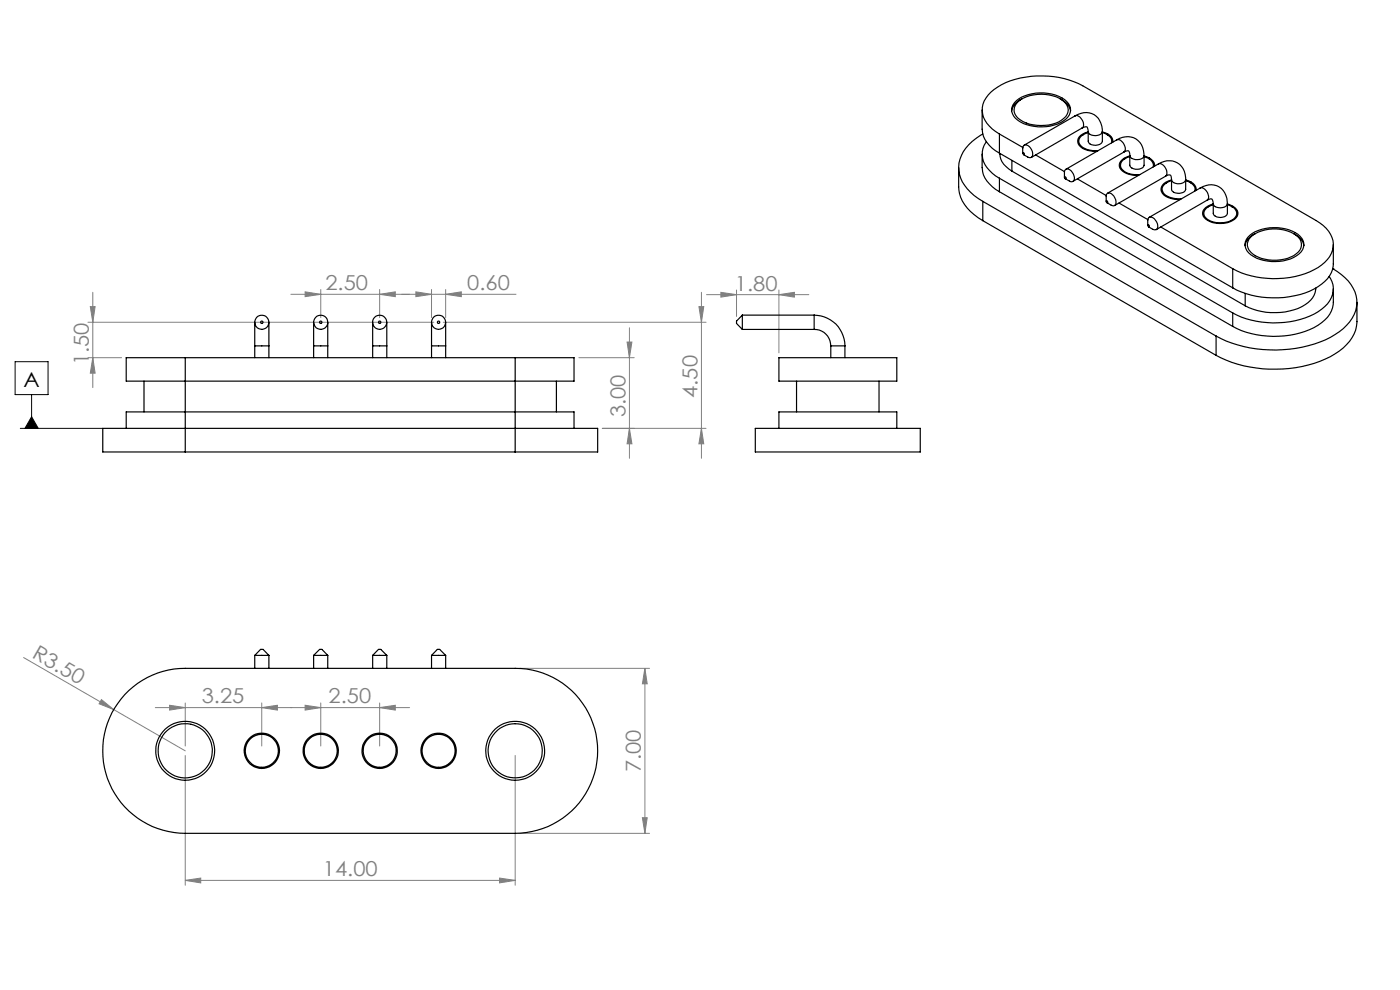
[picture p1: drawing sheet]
<svg xmlns="http://www.w3.org/2000/svg" width="297mm" height="210mm" viewBox="0 0 297 210" stroke-linecap="round" stroke-linejoin="round" font-family="sans-serif">
<defs><g id="words">
<g font-size="4.4" fill="#808080">
<text x="69" y="61.5">2.50</text>
<text x="99.1" y="61.5">0.60</text>
<text x="155.9" y="61.6">1.80</text>
<text x="18.8" y="77.4" transform="rotate(-90 18.8 77.4)">1.50</text>
<text x="132.7" y="88.5" transform="rotate(-90 132.7 88.5)">3.00</text>
<text x="147.9" y="84.4" transform="rotate(-90 147.9 84.4)">4.50</text>
<text x="6.6" y="139.4" transform="rotate(30 6.6 139.4)">R3.50</text>
<text x="42.8" y="149.2">3.25</text>
<text x="69.7" y="149.2">2.50</text>
<text x="135.9" y="163.8" transform="rotate(-90 135.9 163.8)">7.00</text>
<text x="68.5" y="185.9">14.00</text>
</g>
<text font-size="4.4" x="5" y="82.1">A</text>
</g></defs>
<path d="M3.2 76.7h7v7h-7zM4.3 90.9h17.5M6.7 88.4l1.4 2.5h-2.8zM6.7 83.7v7.2" fill="none" stroke="#000" stroke-width=".21"/>
<g fill="none" stroke="#808080" stroke-width=".21">
<path d="M18.7 75.9h7.1M18.7 68.4h73.3M19.2 65h1l-.5 3.4zM19.7 75.9l.5 3.3h-1zM19.7 62v20.2M61.7 62.4h47.8M64.7 61.9l3.4 .5-3.4 .5zM68.1 61.4v6M80.5 62.4l3.4-.5v1zM80.5 61.4v6M88.2 61.9l3.3 .5-3.3 .5zM91.5 61.4v6"/>
<path d="M94.1 68.4h55.7M94.5 62.4l3.4-.5v1zM94.5 61.4v6M122.8 75.9h11.7M133 72.6h1.1l-.6 3.3zM133.5 69.5v27.7M148.3 65h1l-.5 3.4zM148.8 62v35.2M149.9 62.5h21.7M152.9 62l3.3 .5-3.3 .5zM156.2 61.5v5.6M165.2 62.5l3.3-.5v1z"/>
<path d="M165.2 61.5v13.4M127.8 90.9h22M133.5 90.9l.6 3.2h-1.1zM148.8 90.9l.5 3.2h-1zM5 139.5l34.3 19.8M21.5 148.4l2.6 2.1-3.1-1.2zM32.9 150.1h54M36 149.6l3.3 .5-3.3 .5zM39.3 149.1v9.1M55.5 150.1l3.3-.5v1zM55.5 149.1v9.1M64.7 149.6l3.4 .5-3.4 .5z"/>
<path d="M68.1 149.1v9.1M80.5 150.1l3.4-.5v1zM80.5 149.1v9.1M110.3 141.8h27.5M136.8 141.8l.5 3.3h-1zM136.8 141.8v35M39.3 160.3v27.5M109.3 160.3v27.5M110.3 176.8h27.5M136.3 173.5h1l-.5 3.3zM39.3 186.8l3.3-.5v1zM39.3 186.8h70"/>
<path d="M106 186.3l3.3 .5-3.3 .5z"/>
</g>
<path d="M6.7 88.4l1.4 2.5h-2.8z" fill="#000"/>
<g fill="#808080">
<path d="M21.5 148.4l2.6 2.1-3.1-1.2z"/>
<path d="M39.3 186.8l3.3-.5v1zM106 186.3l3.3 .5-3.3 .5zM36 149.6l3.3 .5-3.3 .5zM55.5 150.1l3.3-.5v1zM64.7 149.6l3.4 .5-3.4 .5zM80.5 150.1l3.4-.5v1zM152.9 62l3.3 .5-3.3 .5zM165.2 62.5l3.3-.5v1z"/>
<path d="M64.7 61.9l3.4 .5-3.4 .5zM80.5 62.4l3.4-.5v1z"/>
<path d="M133 72.6h1.1l-.6 3.3zM133.5 90.9l.6 3.2h-1.1zM148.3 65h1l-.5 3.4zM148.8 90.9l.5 3.2h-1zM19.2 65h1l-.5 3.4zM19.7 75.9l.5 3.3h-1zM136.8 141.8l.5 3.3h-1zM136.3 173.5h1l-.5 3.3z"/>
<path d="M88.2 61.9l3.3 .5-3.3 .5zM94.5 62.4l3.4-.5v1z"/>
</g>
<g fill="none" stroke="#000" stroke-width=".25">
<path d="M203.4 35.6v4a8 8 0 0 0 4.1 6.6l1 .6M208.4 32.7v2.9a5.8 5.8 0 0 0 2.8 4.6l.8 .5M208.4 23.3v4.1a6 6 0 0 0 3.6 5.1M208.5 28.4a8.8 8.8 0 0 0-5.1 7 8.7 8.7 0 0 0 5.1 7.3M209.2 30a4.8 4.8 0 0 0 1.3 6.8l1.5 1M212 28.4a6.1 6.1 0 0 1-3.6-5.6 6.9 6.9 0 0 1 4-4.8 19.8 19.8 0 0 1 17.3 .2l49.5 28.6a6.1 6.1 0 0 1 3.6 5.6 6.7 6.7 0 0 1-4 4.8 19.5 19.5 0 0 1-17.3-.2M212 28.4l5 2.9M212 37.8l49.5 28.6M212 28.4v4.1M212 37.8v2.9M212 32.5l49.5 28.6M212.1 32.6a4.2 4.2 0 0 0 2.6 3.7"/>
<path d="M214.7 36.3l49.5 28.6M214.7 34v2.3M215.7 21.3a9.1 9.1 0 0 1 10.6 .2 2.47 2.47 0 0 1-.7 4.2 9.1 9.1 0 0 1-10.2-.6 2.4 2.4 0 0 1 .3-3.8zM216 21.5a8.4 8.4 0 0 1 9.7 0 2.28 2.28 0 0 1-.5 4 8.7 8.7 0 0 1-9.2-.4 2.25 2.25 0 0 1 0-3.6zM216.8 21a3.6 3.6 0 0 0-2.2 2.5M217 32.5a2 2 0 0 1 .2-1.7 1.68 1.68 0 0 1 1.9 2.1 .61 .61 0 0 1-.4 .5 .61 .61 0 0 1-.6-.1l-1-.5M217 32.4l.3 .1v.3a.24 .24 0 0 1-.3-.1 .24 .24 0 0 1 0-.3zM219.7 32.9l6.1 3.5M224.9 21l.7 .3a3.3 3.3 0 0 1 1.5 2.2M225.8 37.5h.1a.21 .21 0 0 1 .3 .2 .21 .21 0 0 1-.2 .2zM225.8 37.6a1.77 1.77 0 0 1 .3-1.7 1.32 1.32 0 0 1 1.6 1 1.06 1.06 0 0 1-.3 1.7l-1.4-.7M228.1 24.6a3.6 3.6 0 0 1 4-.3 3.6 3.6 0 0 1 1.8 3.6"/>
<path d="M228.1 24.6a1.73 1.73 0 0 1 1.8 2.1l-.3 .5M228.1 24.6l-10.8 6.2M228.6 38l6.1 3.5M229.6 27.2l.8-.3a.92 .92 0 0 1 .5 1M229.6 27.2l-10.8 6.2M229.9 28.5l-.2 .1M230.9 28.1a2.16 2.16 0 0 0-2 2.2 3.8 3.8 0 0 0 4.1 1.7M230.9 27.9v2a1.72 1.72 0 0 0 2.6 .6l.4-.5v-2.1M230.9 28a2.36 2.36 0 0 0-2.3 2.2 3.2 3.2 0 0 0 3.4 1.9h.7M230.9 27.9a1.72 1.72 0 0 0 2.6 .5l.4-.5M233.9 28.1l.9 .4M233.9 28a2.36 2.36 0 0 1 2.2 2.2"/>
<path d="M234.8 28.5a1.48 1.48 0 0 1 1 1.8M234.8 28.5l.2 .1M236.9 29.7a3.6 3.6 0 0 1 4-.3 3.6 3.6 0 0 1 1.8 3.6M236.9 29.7a1.74 1.74 0 0 1 1.5 2.5v.1M236.9 29.7l-10.8 6.2M238.4 32.3l.5-.2a.52 .52 0 0 1 .6 0 .52 .52 0 0 1 .2 .5v.4M238.4 32.3l-10.8 6.2M238.7 33.6l-.2 .1M239.7 33.2a2.1 2.1 0 0 0-2 2.2 3.4 3.4 0 0 0 3.6 1.7l.5-.1M239.7 33v2.1a1.76 1.76 0 0 0 3 0v-2.1M239.7 33.1a2.45 2.45 0 0 0-2.2 2.1 3.4 3.4 0 0 0 3.4 2h.6M239.7 33a1.76 1.76 0 0 0 3 .1v-.1"/>
<path d="M242.7 33.2l1 .4M242.7 33.1a2.45 2.45 0 0 1 2.2 2.1M243.7 33.6a1.63 1.63 0 0 1 1 1.8M243.7 33.6l.1 .1M245.7 34.8a3.6 3.6 0 0 1 4-.3 3.6 3.6 0 0 1 1.8 3.6M245.7 34.8a1.73 1.73 0 0 1 1.8 2.1l-.2 .5M245.7 34.8l-10.7 6.2M247.3 37.4a.67 .67 0 0 1 .6-.3 .67 .67 0 0 1 .6 .4v.6M247.3 37.4l-10.8 6.2M247.5 38.7l-.1 .1M248.5 38.3l-.6 .3a1.62 1.62 0 0 0-1.2 2.2 4.3 4.3 0 0 0 3.9 1.3M248.5 38.1v2a1.75 1.75 0 0 0 2.7 .6l.3-.5v-2.1"/>
<path d="M248.5 38.2a2.36 2.36 0 0 0-2.2 2.1 2.48 2.48 0 0 0 2.2 1.8l1.9 .2M248.5 38.1a1.75 1.75 0 0 0 3 0M251.5 38.3l1 .4M251.5 38.2a2.36 2.36 0 0 1 2.3 2.1M252.5 38.7a1.5 1.5 0 0 1 1 1.8M252.5 38.7l.2 .1M254.6 39.9a3.6 3.6 0 0 1 4-.3 3.6 3.6 0 0 1 1.8 3.6M254.6 39.9a1.76 1.76 0 0 1 1.8 2l-.3 .6M254.6 39.9l-10.8 6.2M208.5 42.7l49.5 28.6M208.5 42.7v4.1M208.5 46.8l49.5 28.6"/>
<path d="M212 40.7l49.5 28.5M234.7 42.7a1.91 1.91 0 0 1 .2-1.7 1.73 1.73 0 0 1 1.8 2.1 .61 .61 0 0 1-.3 .5 .61 .61 0 0 1-.7-.1l-.9-.5M234.7 42.6h.2l.1 .3a.24 .24 0 0 1-.3 0 .24 .24 0 0 1 0-.3zM237.4 43.1l6.1 3.5M243.5 47.8a1.87 1.87 0 0 1 .2-1.7 1.69 1.69 0 0 1 1.9 2.1 .63 .63 0 0 1-.4 .6 .63 .63 0 0 1-.7-.2l-.8-.5M243.6 47.7a.21 .21 0 0 1 .2 .2 .21 .21 0 0 1-.1 .2zM246.2 48.1l15.3 8.9M256.1 42.5l.2-.1a.61 .61 0 0 1 .7-.2 .61 .61 0 0 1 .4 .7v.3M256.1 42.5l-10.8 6.2M256.4 43.8l-.2 .1M257.4 43.4a2.16 2.16 0 0 0-2 2.2 4.1 4.1 0 0 0 4.8 1.5l.5-.1a1.89 1.89 0 0 0 1.6-2.2l-.5-.7-.5-.3M257.4 43.2v2.1a1.72 1.72 0 0 0 2.7 .5l.3-.5v-2.1"/>
<path d="M257.4 43.3a2.45 2.45 0 0 0-2.3 2.1 3.4 3.4 0 0 0 3.5 2 4.3 4.3 0 0 0 3.9-1.6 1.6 1.6 0 0 0-1-2.1l-1.1-.4M257.4 43.2a1.72 1.72 0 0 0 2.7 .5l.3-.5M260.4 43.4l.9 .4M261.3 43.8l.2 .1M261.5 57v4.1M264.7 50.3a8.5 8.5 0 0 1 8-1.8 4.6 4.6 0 0 1 3.9 3 2.94 2.94 0 0 1-2.1 3.1 9.2 9.2 0 0 1-9.6-1 2.37 2.37 0 0 1-.2-3.3zM265.3 50.3a8.2 8.2 0 0 1 10.1 0 2.24 2.24 0 0 1-.4 3.6 8.3 8.3 0 0 1-9.7-.4 2.11 2.11 0 0 1 0-3.2zM266.3 49.6l-.7 .3a3.4 3.4 0 0 0-1.5 2.2M274.4 49.6l.4 .1a3.2 3.2 0 0 1 1.8 2.4M282 58.6a4.8 4.8 0 0 1-1.6 7 18.8 18.8 0 0 1-16 2l-2.9-1.2M282.8 57a9.2 9.2 0 0 1 5 6.5 8.2 8.2 0 0 1-4.6 7.5 26.8 26.8 0 0 1-19.4 2.5l-1.3-.3a18.8 18.8 0 0 1-4.5-1.9M282.8 57h.1"/>
<path d="M282.9 51.9v4.1a5.9 5.9 0 0 1-3.3 4.8 19.2 19.2 0 0 1-18.1 .3M39.3 75.9h-12.5v4.9h95v-4.9h-12.5M39.3 75.9v20M39.3 75.9h70M54 68.4v5M54 73.4h3M54 73.4v2.5M57 68.4v5M57 73.4v2.5M66.5 68.4v5M66.5 73.4h3M66.5 73.4v2.5"/>
<path d="M69.5 68.4v5M69.5 73.4v2.5M79.1 68.4v5M79.1 73.4h3M79.1 73.4v2.5M82.1 68.4v5M82.1 73.4v2.5M91.5 68.4v5M91.5 73.4h3M91.5 73.4v2.5M94.5 68.4v5M94.5 73.4v2.5"/>
<path d="M109.3 75.9v20M157.5 66.8v3.1M157.5 66.8l-1.3 1.3v.5l1.3 1.3M157.5 66.8h15.2M157.5 69.9h15.2M165.2 75.9h25.1v4.9h-25.1zM172.7 69.9a3.5 3.5 0 0 1 3.5 3.5M172.7 66.8a6.5 6.5 0 0 1 6.5 6.6M172.7 66.8v3.1M176.2 73.4h3M176.2 73.4v2.5M179.2 73.4v2.5"/>
<path d="M258 71.3v4.1M261.5 66.4v2.8M264.2 62.3v2.6M279.1 61.1a4.3 4.3 0 0 1-2.9 3.9 14 14 0 0 1-12-.1M282.9 61.3a8.9 8.9 0 0 1-.5 4.7 9.8 9.8 0 0 1-6.6 4.6 20.1 20.1 0 0 1-14.3-1.4M287.9 64.1v4.1a8.4 8.4 0 0 1-4.7 6.9 27.2 27.2 0 0 1-21.9 1.8l-3.3-1.5M26.8 90.9v-3.5h95v3.5M30.6 80.8v6.6M39.3 95.9h-17.5v-5h105v5h-17.5M39.3 95.9h70M118 80.8v6.6M160.2 90.9h35v5h-35z"/>
<path d="M165.2 90.9v-3.5h25.1v3.5M169 80.8v6.6M186.5 80.8v6.6M54 139h3M54 139l1.3-1.2h.5l1.2 1.2M54 139v2.8M57 139v2.8M66.5 139h3M66.5 139l1.3-1.2h.5l1.2 1.2M66.5 139v2.8M69.5 139v2.8M79.1 139h3"/>
<path d="M79.1 139l1.2-1.2h.5l1.3 1.2M79.1 139v2.8M82.1 139v2.8M91.5 139h3M91.5 139l1.3-1.2h.5l1.2 1.2M91.5 139v2.8M94.5 139v2.8M27.3 146.5a17.6 17.6 0 0 1 12-4.7h70a17.5 17.5 0 0 1 17.5 17.5 17.5 17.5 0 0 1-17.5 17.5h-70a17.5 17.5 0 0 1-16.3-11.1 17.5 17.5 0 0 1 4.3-19.2z"/>
<circle cx="55.5" cy="68.4" r=".25"/>
<circle cx="55.5" cy="68.4" r="1.5"/>
<circle cx="68" cy="68.4" r=".25"/>
<circle cx="68.1" cy="68.4" r="1.51"/>
<circle cx="80.5" cy="68.4" r="1.51"/>
<circle cx="80.6" cy="68.4" r=".25"/>
<circle cx="93" cy="68.4" r=".25"/>
<circle cx="93" cy="68.4" r="1.5"/>
<circle cx="39.3" cy="159.3" r="5.8"/>
<circle cx="39.3" cy="159.3" r="6.2"/>
<circle cx="55.5" cy="159.3" r="3.5"/>
<circle cx="55.5" cy="159.3" r="3.7"/>
<circle cx="68" cy="159.3" r="3.5"/>
<circle cx="68" cy="159.3" r="3.7"/>
<circle cx="80.6" cy="159.3" r="3.5"/>
<circle cx="80.6" cy="159.3" r="3.7"/>
<circle cx="93" cy="159.3" r="3.5"/>
<circle cx="93" cy="159.3" r="3.7"/>
<circle cx="109.3" cy="159.3" r="5.7"/>
<circle cx="109.3" cy="159.3" r="6.3"/>
</g>
<use href="#words"/>
</svg>
